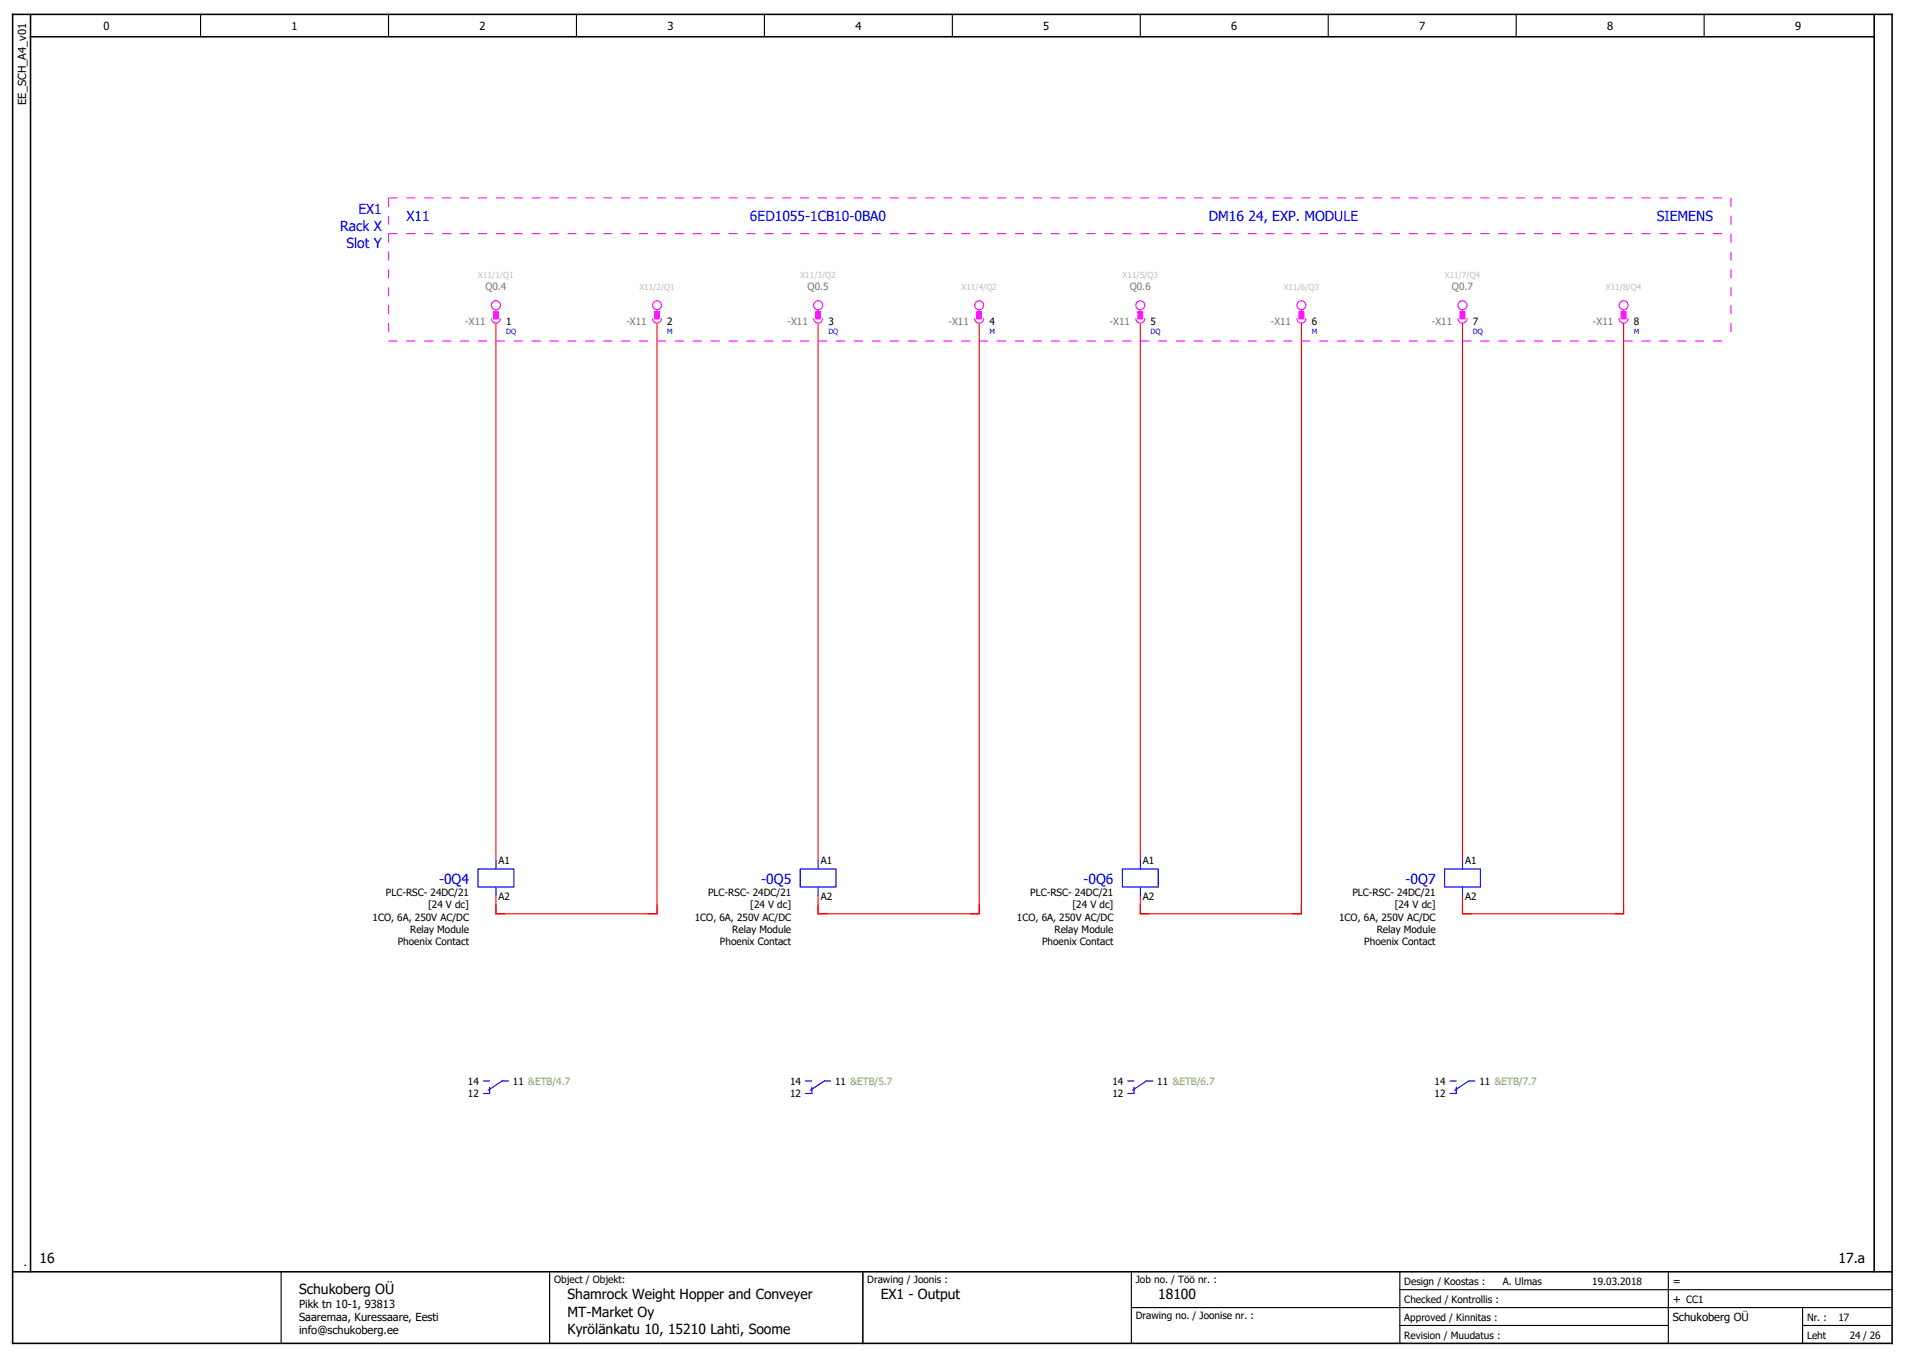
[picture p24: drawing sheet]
<svg xmlns="http://www.w3.org/2000/svg" width="426mm" height="303mm" viewBox="0 0 426 303" stroke-linecap="round" stroke-linejoin="round" font-family="sans-serif">
<defs><g id="words">
<g font-size="3.1" fill="#00f">
<text x="80.1" y="47.8">EX1</text>
<text x="76" y="51.6">Rack X</text>
<text x="90.8" y="49.4">X11</text>
<text x="167.6" y="49.4">6ED1055-1CB10-0BA0</text>
<text x="270.1" y="49.4">DM16 24, EXP. MODULE</text>
<text x="370.3" y="49.4">SIEMENS</text>
<text x="77.4" y="55.3">Slot Y</text>
<text x="98.1" y="197.4">-0Q4</text>
<text x="170.1" y="197.4">-0Q5</text>
<text x="242.1" y="197.4">-0Q6</text>
<text x="314.1" y="197.4">-0Q7</text>
</g>
<g font-size="3.1">
<text x="8.8" y="282.2">16</text>
<text x="410.9" y="282.2">17.a</text>
<text x="66.8" y="289.2">Schukoberg OÜ</text>
<text x="126.8" y="290.2">Shamrock Weight Hopper and Conveyer</text>
<text x="196.8" y="290.2">EX1 - Output</text>
<text x="258.8" y="290.2">18100</text>
<text x="126.8" y="294.2">MT-Market Oy</text>
<text x="126.8" y="298.2">Kyrölänkatu 10, 15210 Lahti, Soome</text>
</g>
<g font-size="2.5">
<text x="23.1" y="6.7">0</text>
<text x="65.1" y="6.7">1</text>
<text x="107.1" y="6.7">2</text>
<text x="149.1" y="6.7">3</text>
<text x="191.1" y="6.7">4</text>
<text x="233.1" y="6.7">5</text>
<text x="275.1" y="6.7">6</text>
<text x="317.1" y="6.7">7</text>
<text x="359.1" y="6.7">8</text>
<text x="401.1" y="6.7">9</text>
<text x="5.8" y="23.4" transform="rotate(-90 5.8 23.4)">EE_SCH_A4_v01</text>
<text x="5.8" y="283.2" transform="rotate(-90 5.8 283.2)">.</text>
<text x="373.8" y="287.2">=</text>
<text x="66.8" y="292.2">Pikk tn 10-1, 93813</text>
<text x="373.8" y="291.2">+ CC1</text>
<text x="66.8" y="295.2">Saaremaa, Kuressaare, Eesti</text>
<text x="66.8" y="298.2">info@schukoberg.ee</text>
<text x="373.8" y="295.2">Schukoberg OÜ</text>
</g>
<g font-size="2.2" fill="#767676">
<text x="108.5" y="64.8">Q0.4</text>
<text x="180.5" y="64.8">Q0.5</text>
<text x="252.5" y="64.8">Q0.6</text>
<text x="324.5" y="64.8">Q0.7</text>
<text x="104" y="72.7">-X11</text>
<text x="140" y="72.7">-X11</text>
<text x="176" y="72.7">-X11</text>
<text x="212" y="72.7">-X11</text>
<text x="248" y="72.7">-X11</text>
<text x="284" y="72.7">-X11</text>
<text x="320" y="72.7">-X11</text>
<text x="356" y="72.7">-X11</text>
</g>
<g font-size="2.2">
<text x="113.1" y="72.7">1</text>
<text x="149.1" y="72.7">2</text>
<text x="185.1" y="72.7">3</text>
<text x="221.1" y="72.7">4</text>
<text x="257.1" y="72.7">5</text>
<text x="293.1" y="72.7">6</text>
<text x="329.1" y="72.7">7</text>
<text x="365.1" y="72.7">8</text>
<text x="111.4" y="193.2">A1</text>
<text x="183.4" y="193.2">A1</text>
<text x="255.4" y="193.2">A1</text>
<text x="327.4" y="193.2">A1</text>
<text x="86.2" y="200.3">PLC-RSC- 24DC/21</text>
<text x="95.7" y="203">[24 V dc]</text>
<text x="111.4" y="201.1">A2</text>
<text x="158.2" y="200.3">PLC-RSC- 24DC/21</text>
<text x="167.7" y="203">[24 V dc]</text>
<text x="183.4" y="201.1">A2</text>
<text x="230.2" y="200.3">PLC-RSC- 24DC/21</text>
<text x="239.7" y="203">[24 V dc]</text>
<text x="255.4" y="201.1">A2</text>
<text x="302.2" y="200.3">PLC-RSC- 24DC/21</text>
<text x="311.7" y="203">[24 V dc]</text>
<text x="327.4" y="201.1">A2</text>
<text x="83.3" y="205.7">1CO, 6A, 250V AC/DC</text>
<text x="91.6" y="208.4">Relay Module</text>
<text x="155.3" y="205.7">1CO, 6A, 250V AC/DC</text>
<text x="163.7" y="208.4">Relay Module</text>
<text x="227.3" y="205.7">1CO, 6A, 250V AC/DC</text>
<text x="235.6" y="208.4">Relay Module</text>
<text x="299.3" y="205.7">1CO, 6A, 250V AC/DC</text>
<text x="307.7" y="208.4">Relay Module</text>
<text x="88.9" y="211.1">Phoenix Contact</text>
<text x="160.9" y="211.1">Phoenix Contact</text>
<text x="232.9" y="211.1">Phoenix Contact</text>
<text x="304.9" y="211.1">Phoenix Contact</text>
<text x="104.6" y="245.3">12</text>
<text x="104.6" y="242.5">14</text>
<text x="114.6" y="242.5">11 &amp;ETB/4.7</text>
<text x="176.6" y="245.3">12</text>
<text x="176.6" y="242.5">14</text>
<text x="186.6" y="242.5">11 &amp;ETB/5.7</text>
<text x="248.6" y="245.3">12</text>
<text x="248.6" y="242.5">14</text>
<text x="258.6" y="242.5">11 &amp;ETB/6.7</text>
<text x="320.6" y="245.3">12</text>
<text x="320.6" y="242.5">14</text>
<text x="330.6" y="242.5">11 &amp;ETB/7.7</text>
<text x="123.8" y="286.8">Object / Objekt:</text>
<text x="193.8" y="286.8">Drawing / Joonis :</text>
<text x="253.8" y="286.8">Job no. / Töö nr. :</text>
<text x="313.8" y="287.2">Design / Koostas :</text>
<text x="335.8" y="287.2">A. Ulmas</text>
<text x="355.8" y="287.2">19.03.2018</text>
<text x="313.8" y="291.2">Checked / Kontrollis :</text>
<text x="253.8" y="294.8">Drawing no. / Joonise nr. :</text>
<text x="313.8" y="295.2">Approved / Kinnitas :</text>
<text x="313.8" y="299.2">Revision / Muudatus :</text>
<text x="403.8" y="295.2">Nr. :</text>
<text x="403.8" y="299.2">Leht</text>
<text x="410.8" y="295.2">17</text>
<text x="413.4" y="299.2">24 / 26</text>
</g>
<g font-size="1.9" fill="#bfbfbf">
<text x="106.9" y="62.1">X11/1/Q1</text>
<text x="142.9" y="64.8">X11/2/Q1</text>
<text x="178.9" y="62.1">X11/3/Q2</text>
<text x="214.9" y="64.8">X11/4/Q2</text>
<text x="250.9" y="62.1">X11/5/Q3</text>
<text x="286.9" y="64.8">X11/6/Q3</text>
<text x="322.9" y="62.1">X11/7/Q4</text>
<text x="358.9" y="64.8">X11/8/Q4</text>
</g>
<g font-size="1.6" fill="#00f">
<text x="113.1" y="74.7">DQ</text>
<text x="149.1" y="74.7">M</text>
<text x="185.1" y="74.7">DQ</text>
<text x="221.1" y="74.7">M</text>
<text x="257.1" y="74.7">DQ</text>
<text x="293.1" y="74.7">M</text>
<text x="329.1" y="74.7">DQ</text>
<text x="365.1" y="74.7">M</text>
</g>
</g></defs>
<g fill="none" stroke="#000" stroke-width=".25">
<path d="M44.8 3.2v5M86.8 3.2v5M128.8 3.2v5M170.8 3.2v5M212.8 3.2v5M254.8 3.2v5M296.8 3.2v5M338.8 3.2v5M380.8 3.2v5M62.8 284.2v16M122.8 284.2v16M252.8 292.2h170"/>
<path d="M252.8 284.2v16M312.8 296.2h60M312.8 284.2v16M312.8 288.2h110M372.8 284.2v16M402.8 296.2h20M402.8 292.2v8"/>
</g>
<path d="M2.8 3.2h420v297h-420zM6.8 8.2h412M6.8 3.2v281M418.8 3.2v281M2.8 284.2h420M192.8 284.2v16" fill="none" stroke="#000" stroke-width=".35"/>
<path d="M110.8 72.2v120M146.8 72.2v132h-36v-4M182.8 72.2v120M218.8 72.2v132h-36v-4M254.8 72.2v120M290.8 72.2v132h-36v-4M326.8 72.2v120M362.8 72.2v132h-36v-4" fill="none" stroke="#f00" stroke-width=".25"/>
<path d="M86.8 52.2h300M86.8 44.2h300M86.8 44.2v32M386.8 44.2v32M86.8 76.2h300" fill="none" stroke="#f0f" stroke-width=".25" stroke-dasharray="2 2" stroke-linecap="butt"/>
<g fill="none" stroke="#f0f" stroke-width=".25">
<path d="M109.8 71.2a1 1 0 0 0 1 1 1 1 0 0 0 1-1M110.3 69.7h1v1.5h-1zM110.8 69.2v.5M145.8 71.2a1 1 0 0 0 1 1 1 1 0 0 0 1-1M146.3 69.7h1v1.5h-1zM146.8 69.2v.5M181.8 71.2a1 1 0 0 0 1 1 1 1 0 0 0 1-1M182.3 69.7h1v1.5h-1zM182.8 69.2v.5M217.8 71.2a1 1 0 0 0 1 1 1 1 0 0 0 1-1M218.3 69.7h1v1.5h-1zM218.8 69.2v.5"/>
<path d="M253.8 71.2a1 1 0 0 0 1 1 1 1 0 0 0 1-1M254.3 69.7h1v1.5h-1zM254.8 69.2v.5M289.8 71.2a1 1 0 0 0 1 1 1 1 0 0 0 1-1M290.3 69.7h1v1.5h-1zM290.8 69.2v.5M325.8 71.2a1 1 0 0 0 1 1 1 1 0 0 0 1-1M326.3 69.7h1v1.5h-1zM326.8 69.2v.5M361.8 71.2a1 1 0 0 0 1 1 1 1 0 0 0 1-1M362.3 69.7h1v1.5h-1zM362.8 69.2v.5"/>
<circle cx="110.8" cy="68.2" r="1"/>
<circle cx="146.8" cy="68.2" r="1"/>
<circle cx="182.8" cy="68.2" r="1"/>
<circle cx="218.8" cy="68.2" r="1"/>
<circle cx="254.8" cy="68.2" r="1"/>
<circle cx="290.8" cy="68.2" r="1"/>
<circle cx="326.8" cy="68.2" r="1"/>
<circle cx="362.8" cy="68.2" r="1"/>
</g>
<g fill="#f0f" stroke="#f0f" stroke-width=".22">
<path d="M146.3 69.7h1v1.5h-1z"/>
<path d="M110.3 69.7h1v1.5h-1z"/>
<path d="M218.3 69.7h1v1.5h-1z"/>
<path d="M182.3 69.7h1v1.5h-1z"/>
<path d="M290.3 69.7h1v1.5h-1z"/>
<path d="M254.3 69.7h1v1.5h-1z"/>
<path d="M362.3 69.7h1v1.5h-1z"/>
<path d="M326.3 69.7h1v1.5h-1z"/>
</g>
<g fill="none" stroke="#00f" stroke-width=".25">
<path d="M106.8 194.2h8v4h-8zM110.8 192.2v2M110.8 198.2v2M178.8 194.2h8v4h-8zM182.8 192.2v2M182.8 198.2v2M250.8 194.2h8v4h-8zM254.8 192.2v2M254.8 198.2v2M322.8 194.2h8v4h-8zM326.8 192.2v2M326.8 198.2v2"/>
<path d="M108 241.6h1.4M109.4 243v1.4h-1.4M113.6 241.6h-1.4l-3.1 2.1M180 241.6h1.4M181.4 243v1.4h-1.4M185.6 241.6h-1.4l-3.1 2.1M252 241.6h1.4M253.4 243v1.4h-1.4M257.6 241.6h-1.4l-3.1 2.1M324 241.6h1.4M325.4 243v1.4h-1.4M329.6 241.6h-1.4l-3.1 2.1"/>
</g>
<use href="#words"/>
</svg>
